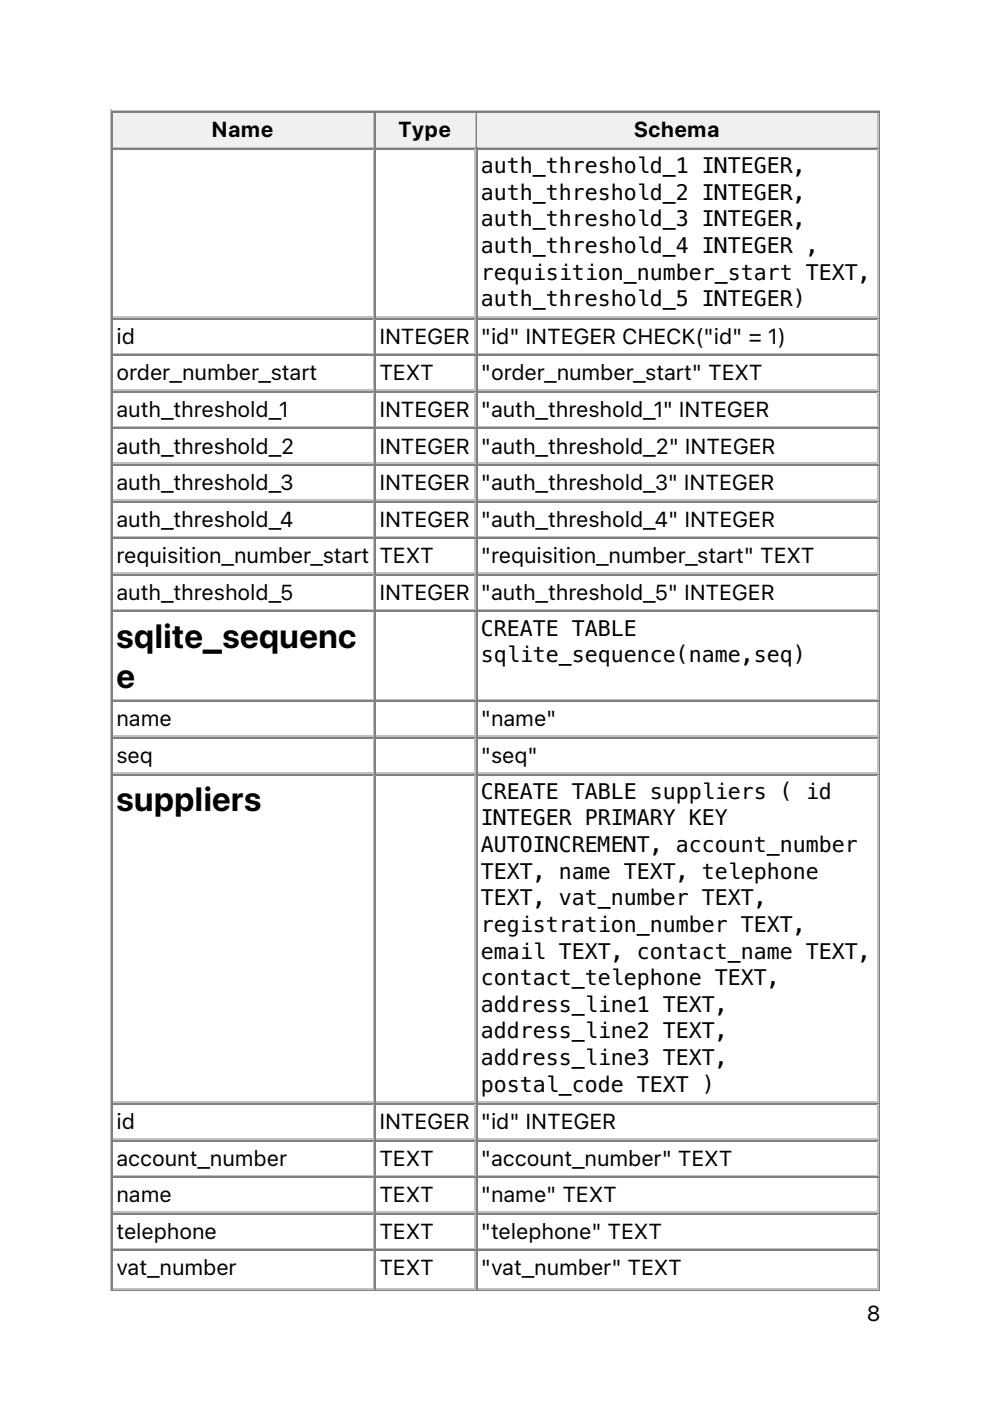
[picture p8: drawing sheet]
<svg xmlns="http://www.w3.org/2000/svg" width="210mm" height="297mm" viewBox="0 0 210 297" stroke-linecap="round" stroke-linejoin="round" font-family="sans-serif">
<defs><g id="words">
<g font-size="7.1">
<text x="24.7" y="137.3">sqlite_sequenc</text>
<text x="24.7" y="145.8">e</text>
<text x="24.7" y="171.9">suppliers</text>
</g>
<g font-size="4.6">
<text x="44.9" y="29.1">Name</text>
<text x="84.5" y="29.1">Type</text>
<text x="134.5" y="29.1">Schema</text>
<text x="102" y="36.7">auth_threshold_1 INTEGER,</text>
<text x="102" y="42.4">auth_threshold_2 INTEGER,</text>
<text x="102" y="48">auth_threshold_3 INTEGER,</text>
<text x="102" y="53.6">auth_threshold_4 INTEGER ,</text>
<text x="102" y="59.3">requisition_number_start TEXT,</text>
<text x="102" y="64.9">auth_threshold_5 INTEGER)</text>
<text x="24.7" y="72.9">id</text>
<text x="80.4" y="72.9">INTEGER</text>
<text x="102" y="72.9">&quot;id&quot; INTEGER CHECK(&quot;id&quot; = 1)</text>
<text x="24.7" y="80.6">order_number_start</text>
<text x="80.4" y="80.6">TEXT</text>
<text x="102" y="80.6">&quot;order_number_start&quot; TEXT</text>
<text x="24.7" y="88.4">auth_threshold_1</text>
<text x="80.4" y="88.4">INTEGER</text>
<text x="102" y="88.4">&quot;auth_threshold_1&quot; INTEGER</text>
<text x="24.7" y="96.2">auth_threshold_2</text>
<text x="80.4" y="96.2">INTEGER</text>
<text x="102" y="96.2">&quot;auth_threshold_2&quot; INTEGER</text>
<text x="24.7" y="103.9">auth_threshold_3</text>
<text x="80.4" y="103.9">INTEGER</text>
<text x="102" y="103.9">&quot;auth_threshold_3&quot; INTEGER</text>
<text x="24.7" y="111.7">auth_threshold_4</text>
<text x="80.4" y="111.7">INTEGER</text>
<text x="102" y="111.7">&quot;auth_threshold_4&quot; INTEGER</text>
<text x="24.7" y="119.4">requisition_number_start</text>
<text x="80.4" y="119.4">TEXT</text>
<text x="102" y="119.4">&quot;requisition_number_start&quot; TEXT</text>
<text x="24.7" y="127.2">auth_threshold_5</text>
<text x="80.4" y="127.2">INTEGER</text>
<text x="102" y="127.2">&quot;auth_threshold_5&quot; INTEGER</text>
<text x="102" y="134.8">CREATE TABLE</text>
<text x="102" y="140.4">sqlite_sequence(name,seq)</text>
<text x="24.7" y="154">name</text>
<text x="102" y="154">&quot;name&quot;</text>
<text x="24.7" y="161.8">seq</text>
<text x="102" y="161.8">&quot;seq&quot;</text>
<text x="102" y="169.4">CREATE TABLE suppliers ( id</text>
<text x="102" y="175">INTEGER PRIMARY KEY</text>
<text x="102" y="180.6">AUTOINCREMENT, account_number</text>
<text x="102" y="186.3">TEXT, name TEXT, telephone</text>
<text x="102" y="191.9">TEXT, vat_number TEXT,</text>
<text x="102" y="197.6">registration_number TEXT,</text>
<text x="102" y="203.2">email TEXT, contact_name TEXT,</text>
<text x="102" y="208.9">contact_telephone TEXT,</text>
<text x="102" y="214.5">address_line1 TEXT,</text>
<text x="102" y="220.2">address_line2 TEXT,</text>
<text x="102" y="225.8">address_line3 TEXT,</text>
<text x="102" y="231.4">postal_code TEXT )</text>
<text x="24.7" y="239.4">id</text>
<text x="80.4" y="239.4">INTEGER</text>
<text x="102" y="239.4">&quot;id&quot; INTEGER</text>
<text x="24.7" y="247.1">account_number</text>
<text x="80.4" y="247.1">TEXT</text>
<text x="102" y="247.1">&quot;account_number&quot; TEXT</text>
<text x="24.7" y="254.9">name</text>
<text x="80.4" y="254.9">TEXT</text>
<text x="102" y="254.9">&quot;name&quot; TEXT</text>
<text x="24.7" y="262.7">telephone</text>
<text x="80.4" y="262.7">TEXT</text>
<text x="102" y="262.7">&quot;telephone&quot; TEXT</text>
<text x="24.7" y="270.4">vat_number</text>
<text x="80.4" y="270.4">TEXT</text>
<text x="102" y="270.4">&quot;vat_number&quot; TEXT</text>
<text x="183.8" y="280.1">8</text>
</g>
</g></defs>
<path d="M23.5 23.3v250.5M23.6 23.5h163M24 31.2h55.4M79.2 24v7" fill="none" stroke="#c0c0c0" stroke-width=".35"/>
<path d="M23.8 23.6v7.8M24 23.8h55.4M186.4 23.6v249.8M23.6 273.6h163" fill="none" stroke="#808080" stroke-width=".35"/>
<g fill="#f0f0f0">
<path d="M24 24h55v7h-55z"/>
<path d="M44.8 24.7h13.4v5.6h-13.4z"/>
</g>
<path d="M79.6 23.6v7.8M79.7 23.8h21.2" fill="none" stroke="#808080" stroke-width=".35"/>
<path d="M79.7 31.2h21.2M100.7 24v7" fill="none" stroke="#c0c0c0" stroke-width=".35"/>
<g fill="#f0f0f0">
<path d="M79.7 24h20.8v7h-20.8z"/>
<path d="M84.3 24.7h11.7v5.6h-11.7z"/>
</g>
<path d="M101.1 23.6v7.8M101.2 23.8h85.1" fill="none" stroke="#808080" stroke-width=".35"/>
<path d="M101.2 31.2h85.1M186.1 24v7" fill="none" stroke="#c0c0c0" stroke-width=".35"/>
<g fill="#f0f0f0">
<path d="M101.2 24h84.7v7h-84.7z"/>
<path d="M134.4 24.7h18.4v5.6h-18.4z"/>
</g>
<g fill="none" stroke="#808080" stroke-width=".35">
<path d="M23.8 31.4v242M24 31.6h55.4M79.6 31.4v242M79.7 31.6h21.2M101.1 31.4v242M101.2 31.6h85.1M24 67.6h55.4M24 75.3h55.4M79.7 67.6h21.2M79.7 75.3h21.2M101.2 67.6h85.1M101.2 75.3h85.1"/>
<path d="M24 83.1h55.4M24 90.8h55.4M24 98.6h55.4M79.7 83.1h21.2M79.7 90.8h21.2M79.7 98.6h21.2M101.2 83.1h85.1M101.2 90.8h85.1M101.2 98.6h85.1M24 106.4h55.4M24 114.1h55.4M79.7 106.4h21.2"/>
<path d="M79.7 114.1h21.2M101.2 106.4h85.1M101.2 114.1h85.1M24 121.9h55.4M24 129.6h55.4M79.7 121.9h21.2M79.7 129.6h21.2M101.2 121.9h85.1M101.2 129.6h85.1M24 148.7h55.4M24 156.5h55.4M79.7 148.7h21.2"/>
<path d="M79.7 156.5h21.2M101.2 148.7h85.1M101.2 156.5h85.1M24 164.2h55.4M79.7 164.2h21.2M101.2 164.2h85.1M24 234.1h55.4M79.7 234.1h21.2M101.2 234.1h85.1M24 241.8h55.4M24 249.6h55.4M24 257.4h55.4"/>
<path d="M79.7 241.8h21.2M79.7 249.6h21.2M79.7 257.4h21.2M101.2 241.8h85.1M101.2 249.6h85.1M101.2 257.4h85.1M24 265.1h55.4M79.7 265.1h21.2M101.2 265.1h85.1"/>
</g>
<g fill="none" stroke="#c0c0c0" stroke-width=".35">
<path d="M79.2 31.8v35.2M100.7 31.8v35.2M186.1 31.8v35.2M24 67.2h55.4M24 75h55.4M79.2 67.7v7.1M79.2 75.5v7.1M79.7 67.2h21.2M79.7 75h21.2M100.7 67.7v7.1M100.7 75.5v7.1M101.2 67.2h85.1"/>
<path d="M101.2 75h85.1M186.1 67.7v7.1M186.1 75.5v7.1M24 82.7h55.4M24 90.5h55.4M24 98.2h55.4M79.2 83.3v7M79.2 91v7.1M79.2 98.8v7M79.7 82.7h21.2M79.7 90.5h21.2M79.7 98.2h21.2"/>
<path d="M100.7 83.3v7M100.7 91v7.1M100.7 98.8v7M101.2 82.7h85.1M101.2 90.5h85.1M101.2 98.2h85.1M186.1 83.3v7M186.1 91v7.1M186.1 98.8v7M24 106h55.4M24 113.8h55.4M79.2 106.5v7.1"/>
<path d="M79.2 114.3v7.1M79.7 106h21.2M79.7 113.8h21.2M100.7 106.5v7.1M100.7 114.3v7.1M101.2 106h85.1M101.2 113.8h85.1M186.1 106.5v7.1M186.1 114.3v7.1M24 121.5h55.4M24 129.3h55.4M79.2 122.1v7"/>
<path d="M79.2 129.8v18.4M79.7 121.5h21.2M79.7 129.3h21.2M100.7 122.1v7M100.7 129.8v18.4M101.2 121.5h85.1M101.2 129.3h85.1M186.1 122.1v7M186.1 129.8v18.4M24 148.3h55.4M24 156.1h55.4M79.2 148.9v7"/>
<path d="M79.2 156.6v7.1M79.7 148.3h21.2M79.7 156.1h21.2M100.7 148.9v7M100.7 156.6v7.1M101.2 148.3h85.1M101.2 156.1h85.1M186.1 148.9v7M186.1 156.6v7.1M24 163.9h55.4M79.2 164.4v69.1M79.7 163.9h21.2"/>
<path d="M100.7 164.4v69.1M101.2 163.9h85.1M186.1 164.4v69.1M24 233.7h55.4M79.2 234.2v7.1M79.7 233.7h21.2M100.7 234.2v7.1M101.2 233.7h85.1M186.1 234.2v7.1M24 241.5h55.4M24 249.2h55.4M24 257h55.4"/>
<path d="M79.2 242v7.1M79.2 249.8v7M79.2 257.5v7.1M79.7 241.5h21.2M79.7 249.2h21.2M79.7 257h21.2M100.7 242v7.1M100.7 249.8v7M100.7 257.5v7.1M101.2 241.5h85.1M101.2 249.2h85.1M101.2 257h85.1"/>
<path d="M186.1 242v7.1M186.1 249.8v7M186.1 257.5v7.1M24 264.8h55.4M24 273.2h55.4M79.2 265.3v7.8M79.7 264.8h21.2M79.7 273.2h21.2M100.7 265.3v7.8M101.2 264.8h85.1M101.2 273.2h85.1M186.1 265.3v7.8"/>
</g>
<use href="#words"/>
</svg>
